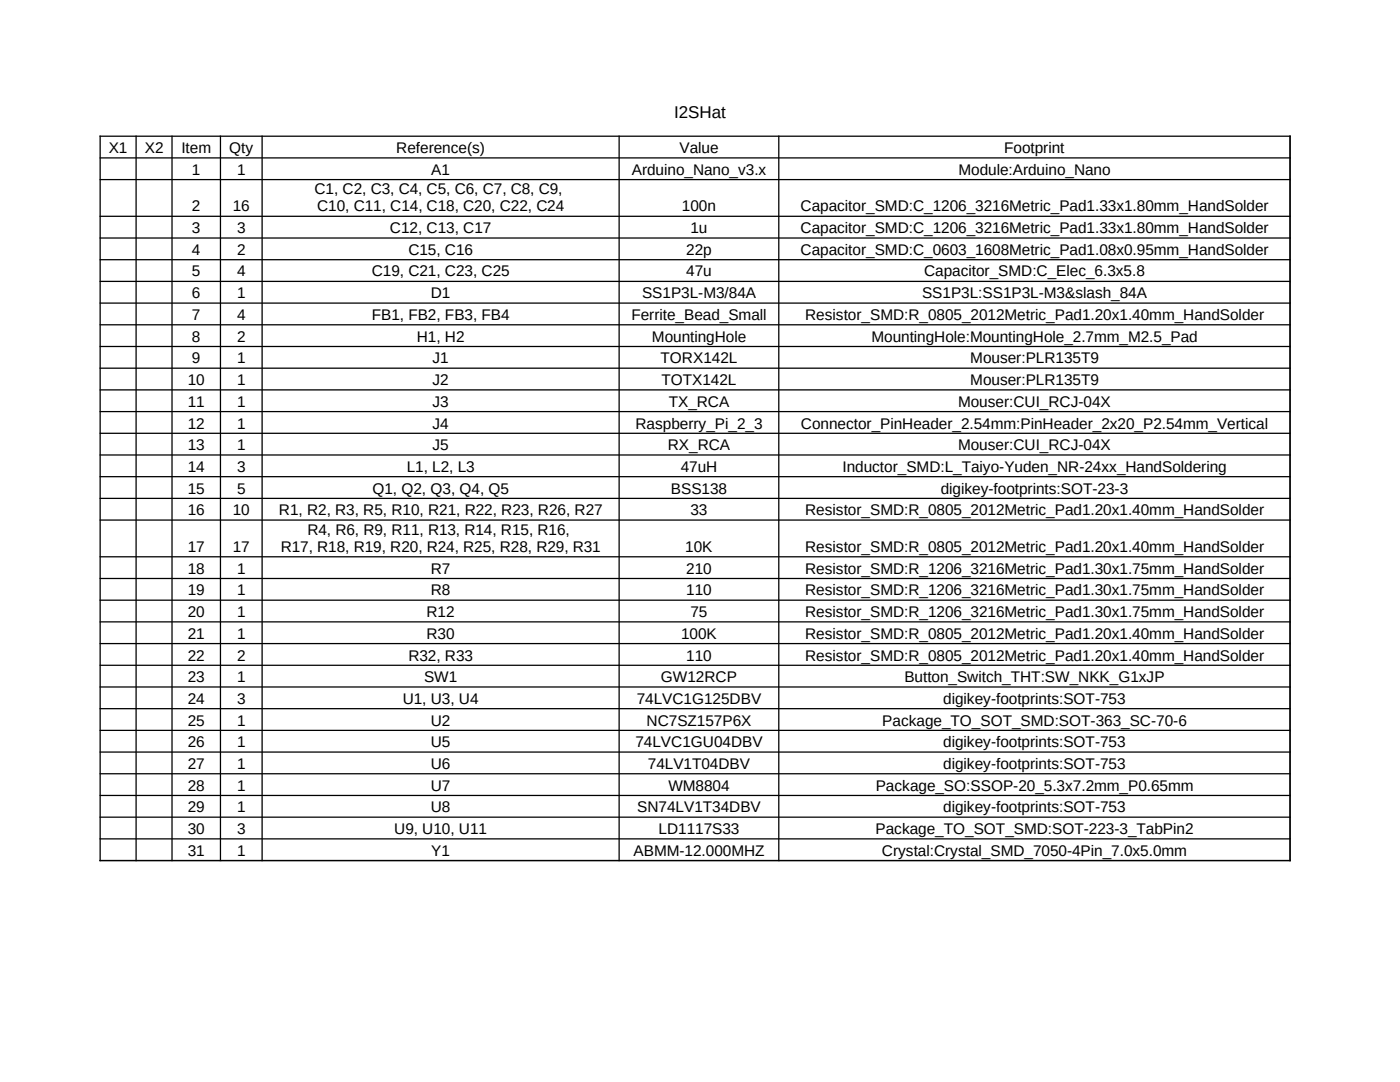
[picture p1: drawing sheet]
<svg xmlns="http://www.w3.org/2000/svg" width="279mm" height="216mm" viewBox="0 0 279 216" stroke-linecap="round" stroke-linejoin="round" font-family="sans-serif">
<defs><g id="words">
<text font-size="3.4" x="134.5" y="23.6">I2SHat</text>
<g font-size="3.1">
<text x="21.7" y="30.5">X1</text>
<text x="28.9" y="30.5">X2</text>
<text x="36.2" y="30.5">Item</text>
<text x="38.3" y="34.9">1</text>
<text x="45.8" y="30.5">Qty</text>
<text x="47.3" y="34.9">1</text>
<text x="79.1" y="30.5">Reference(s)</text>
<text x="86.1" y="34.9">A1</text>
<text x="126.1" y="34.9">Arduino_Nano_v3.x</text>
<text x="135.6" y="30.5">Value</text>
<text x="191.3" y="34.9">Module:Arduino_Nano</text>
<text x="200.4" y="30.5">Footprint</text>
<text x="62.8" y="38.8">C1, C2, C3, C4, C5, C6, C7, C8, C9,</text>
<text x="38.3" y="42.2">2</text>
<text x="38.3" y="46.5">3</text>
<text x="46.5" y="42.2">16</text>
<text x="47.3" y="46.5">3</text>
<text x="63.3" y="42.2">C10, C11, C14, C18, C20, C22, C24</text>
<text x="77.8" y="46.5">C12, C13, C17</text>
<text x="136.1" y="42.2">100n</text>
<text x="137.8" y="46.5">1u</text>
<text x="159.8" y="42.2">Capacitor_SMD:C_1206_3216Metric_Pad1.33x1.80mm_HandSolder</text>
<text x="159.8" y="46.5">Capacitor_SMD:C_1206_3216Metric_Pad1.33x1.80mm_HandSolder</text>
<text x="38.3" y="50.9">4</text>
<text x="47.3" y="50.9">2</text>
<text x="81.5" y="50.9">C15, C16</text>
<text x="136.9" y="50.9">22p</text>
<text x="159.8" y="50.9">Capacitor_SMD:C_0603_1608Metric_Pad1.08x0.95mm_HandSolder</text>
<text x="38.3" y="55.2">5</text>
<text x="38.3" y="59.5">6</text>
<text x="47.3" y="55.2">4</text>
<text x="47.3" y="59.5">1</text>
<text x="74.2" y="55.2">C19, C21, C23, C25</text>
<text x="86" y="59.5">D1</text>
<text x="128.1" y="59.5">SS1P3L-M3/84A</text>
<text x="136.9" y="55.2">47u</text>
<text x="184" y="59.5">SS1P3L:SS1P3L-M3&amp;slash_84A</text>
<text x="184.4" y="55.2">Capacitor_SMD:C_Elec_6.3x5.8</text>
<text x="38.3" y="63.8">7</text>
<text x="47.3" y="63.8">4</text>
<text x="74.2" y="63.8">FB1, FB2, FB3, FB4</text>
<text x="126" y="63.8">Ferrite_Bead_Small</text>
<text x="160.7" y="63.8">Resistor_SMD:R_0805_2012Metric_Pad1.20x1.40mm_HandSolder</text>
<text x="38.3" y="68.2">8</text>
<text x="47.3" y="68.2">2</text>
<text x="83.2" y="68.2">H1, H2</text>
<text x="130.1" y="68.2">MountingHole</text>
<text x="173.9" y="68.2">MountingHole:MountingHole_2.7mm_M2.5_Pad</text>
<text x="37.5" y="76.8">10</text>
<text x="38.3" y="72.5">9</text>
<text x="47.3" y="72.5">1</text>
<text x="47.3" y="76.8">1</text>
<text x="86.3" y="72.5">J1</text>
<text x="86.3" y="76.8">J2</text>
<text x="131.8" y="72.5">TORX142L</text>
<text x="132" y="76.8">TOTX142L</text>
<text x="193.6" y="72.5">Mouser:PLR135T9</text>
<text x="193.6" y="76.8">Mouser:PLR135T9</text>
<text x="37.5" y="81.2">11</text>
<text x="47.3" y="81.2">1</text>
<text x="86.3" y="81.2">J3</text>
<text x="133.5" y="81.2">TX_RCA</text>
<text x="191.2" y="81.2">Mouser:CUI_RCJ-04X</text>
<text x="37.5" y="85.5">12</text>
<text x="37.5" y="89.8">13</text>
<text x="47.3" y="85.5">1</text>
<text x="47.3" y="89.8">1</text>
<text x="86.3" y="85.5">J4</text>
<text x="86.3" y="89.8">J5</text>
<text x="126.8" y="85.5">Raspberry_Pi_2_3</text>
<text x="133.3" y="89.8">RX_RCA</text>
<text x="159.8" y="85.5">Connector_PinHeader_2.54mm:PinHeader_2x20_P2.54mm_Vertical</text>
<text x="191.2" y="89.8">Mouser:CUI_RCJ-04X</text>
<text x="37.5" y="94.2">14</text>
<text x="47.3" y="94.2">3</text>
<text x="81.2" y="94.2">L1, L2, L3</text>
<text x="135.9" y="94.2">47uH</text>
<text x="168.1" y="94.2">Inductor_SMD:L_Taiyo-Yuden_NR-24xx_HandSoldering</text>
<text x="37.5" y="98.5">15</text>
<text x="47.3" y="98.5">5</text>
<text x="74.3" y="98.5">Q1, Q2, Q3, Q4, Q5</text>
<text x="133.9" y="98.5">BSS138</text>
<text x="187.7" y="98.5">digikey-footprints:SOT-23-3</text>
<text x="37.5" y="102.8">16</text>
<text x="46.5" y="102.8">10</text>
<text x="55.7" y="102.8">R1, R2, R3, R5, R10, R21, R22, R23, R26, R27</text>
<text x="61.3" y="106.8">R4, R6, R9, R11, R13, R14, R15, R16,</text>
<text x="137.8" y="102.8">33</text>
<text x="160.7" y="102.8">Resistor_SMD:R_0805_2012Metric_Pad1.20x1.40mm_HandSolder</text>
<text x="37.5" y="110.1">17</text>
<text x="46.5" y="110.1">17</text>
<text x="56" y="110.1">R17, R18, R19, R20, R24, R25, R28, R29, R31</text>
<text x="136.8" y="110.1">10K</text>
<text x="160.7" y="110.1">Resistor_SMD:R_0805_2012Metric_Pad1.20x1.40mm_HandSolder</text>
<text x="37.5" y="114.5">18</text>
<text x="37.5" y="118.8">19</text>
<text x="47.3" y="114.5">1</text>
<text x="47.3" y="118.8">1</text>
<text x="86" y="114.5">R7</text>
<text x="86" y="118.8">R8</text>
<text x="136.9" y="114.5">210</text>
<text x="136.9" y="118.8">110</text>
<text x="160.7" y="114.5">Resistor_SMD:R_1206_3216Metric_Pad1.30x1.75mm_HandSolder</text>
<text x="160.7" y="118.8">Resistor_SMD:R_1206_3216Metric_Pad1.30x1.75mm_HandSolder</text>
<text x="37.5" y="123.1">20</text>
<text x="47.3" y="123.1">1</text>
<text x="85.1" y="123.1">R12</text>
<text x="137.8" y="123.1">75</text>
<text x="160.7" y="123.1">Resistor_SMD:R_1206_3216Metric_Pad1.30x1.75mm_HandSolder</text>
<text x="37.5" y="127.5">21</text>
<text x="37.5" y="131.8">22</text>
<text x="47.3" y="127.5">1</text>
<text x="47.3" y="131.8">2</text>
<text x="81.5" y="131.8">R32, R33</text>
<text x="85.1" y="127.5">R30</text>
<text x="135.9" y="127.5">100K</text>
<text x="136.9" y="131.8">110</text>
<text x="160.7" y="127.5">Resistor_SMD:R_0805_2012Metric_Pad1.20x1.40mm_HandSolder</text>
<text x="160.7" y="131.8">Resistor_SMD:R_0805_2012Metric_Pad1.20x1.40mm_HandSolder</text>
<text x="37.5" y="136.1">23</text>
<text x="47.3" y="136.1">1</text>
<text x="84.6" y="136.1">SW1</text>
<text x="131.9" y="136.1">GW12RCP</text>
<text x="180.5" y="136.1">Button_Switch_THT:SW_NKK_G1xJP</text>
<text x="37.5" y="140.4">24</text>
<text x="47.3" y="140.4">3</text>
<text x="80.4" y="140.4">U1, U3, U4</text>
<text x="127.1" y="140.4">74LVC1G125DBV</text>
<text x="188.2" y="140.4">digikey-footprints:SOT-753</text>
<text x="37.5" y="144.8">25</text>
<text x="37.5" y="149.1">26</text>
<text x="47.3" y="144.8">1</text>
<text x="47.3" y="149.1">1</text>
<text x="86" y="144.8">U2</text>
<text x="86" y="149.1">U5</text>
<text x="126.8" y="149.1">74LVC1GU04DBV</text>
<text x="129" y="144.8">NC7SZ157P6X</text>
<text x="176.1" y="144.8">Package_TO_SOT_SMD:SOT-363_SC-70-6</text>
<text x="188.2" y="149.1">digikey-footprints:SOT-753</text>
<text x="37.5" y="153.4">27</text>
<text x="47.3" y="153.4">1</text>
<text x="86" y="153.4">U6</text>
<text x="129.3" y="153.4">74LV1T04DBV</text>
<text x="188.2" y="153.4">digikey-footprints:SOT-753</text>
<text x="37.5" y="157.8">28</text>
<text x="47.3" y="157.8">1</text>
<text x="86" y="157.8">U7</text>
<text x="133.4" y="157.8">WM8804</text>
<text x="174.8" y="157.8">Package_SO:SSOP-20_5.3x7.2mm_P0.65mm</text>
<text x="37.5" y="162.1">29</text>
<text x="37.5" y="166.4">30</text>
<text x="47.3" y="162.1">1</text>
<text x="47.3" y="166.4">3</text>
<text x="78.7" y="166.4">U9, U10, U11</text>
<text x="86" y="162.1">U8</text>
<text x="127.2" y="162.1">SN74LV1T34DBV</text>
<text x="131.4" y="166.4">LD1117S33</text>
<text x="174.7" y="166.4">Package_TO_SOT_SMD:SOT-223-3_TabPin2</text>
<text x="188.2" y="162.1">digikey-footprints:SOT-753</text>
<text x="37.5" y="170.7">31</text>
<text x="47.3" y="170.7">1</text>
<text x="86.1" y="170.7">Y1</text>
<text x="126.4" y="170.7">ABMM-12.000MHZ</text>
<text x="176" y="170.7">Crystal:Crystal_SMD_7050-4Pin_7.0x5.0mm</text>
</g>
</g></defs>
<g fill="none" stroke="#000" stroke-width=".25">
<path d="M19.9 27.2h237.7M19.9 31.5h237.7M19.9 35.8h237.7M20 27.1v144.7M27.2 27.1v144.7M34.3 27.1v144.7M44 27.1v144.7M52.3 27.1v144.7M123.6 27.1v144.7M155.4 27.1v144.7M257.5 27.1v144.7M19.9 43.2h237.7"/>
<path d="M19.9 47.5h237.7M19.9 51.8h237.7M19.9 56.2h237.7M19.9 60.5h237.7M19.9 64.8h237.7M19.9 69.1h237.7M19.9 73.5h237.7M19.9 77.8h237.7M19.9 82.1h237.7M19.9 86.5h237.7M19.9 90.8h237.7M19.9 95.1h237.7"/>
<path d="M19.9 99.4h237.7M19.9 103.8h237.7M19.9 111.1h237.7M19.9 115.4h237.7M19.9 119.8h237.7M19.9 124.1h237.7M19.9 128.4h237.7M19.9 132.7h237.7M19.9 137.1h237.7M19.9 141.4h237.7M19.9 145.7h237.7M19.9 150.1h237.7"/>
<path d="M19.9 154.4h237.7M19.9 158.7h237.7M19.9 163.1h237.7M19.9 167.4h237.7M19.9 171.7h237.7"/>
</g>
<use href="#words"/>
</svg>
